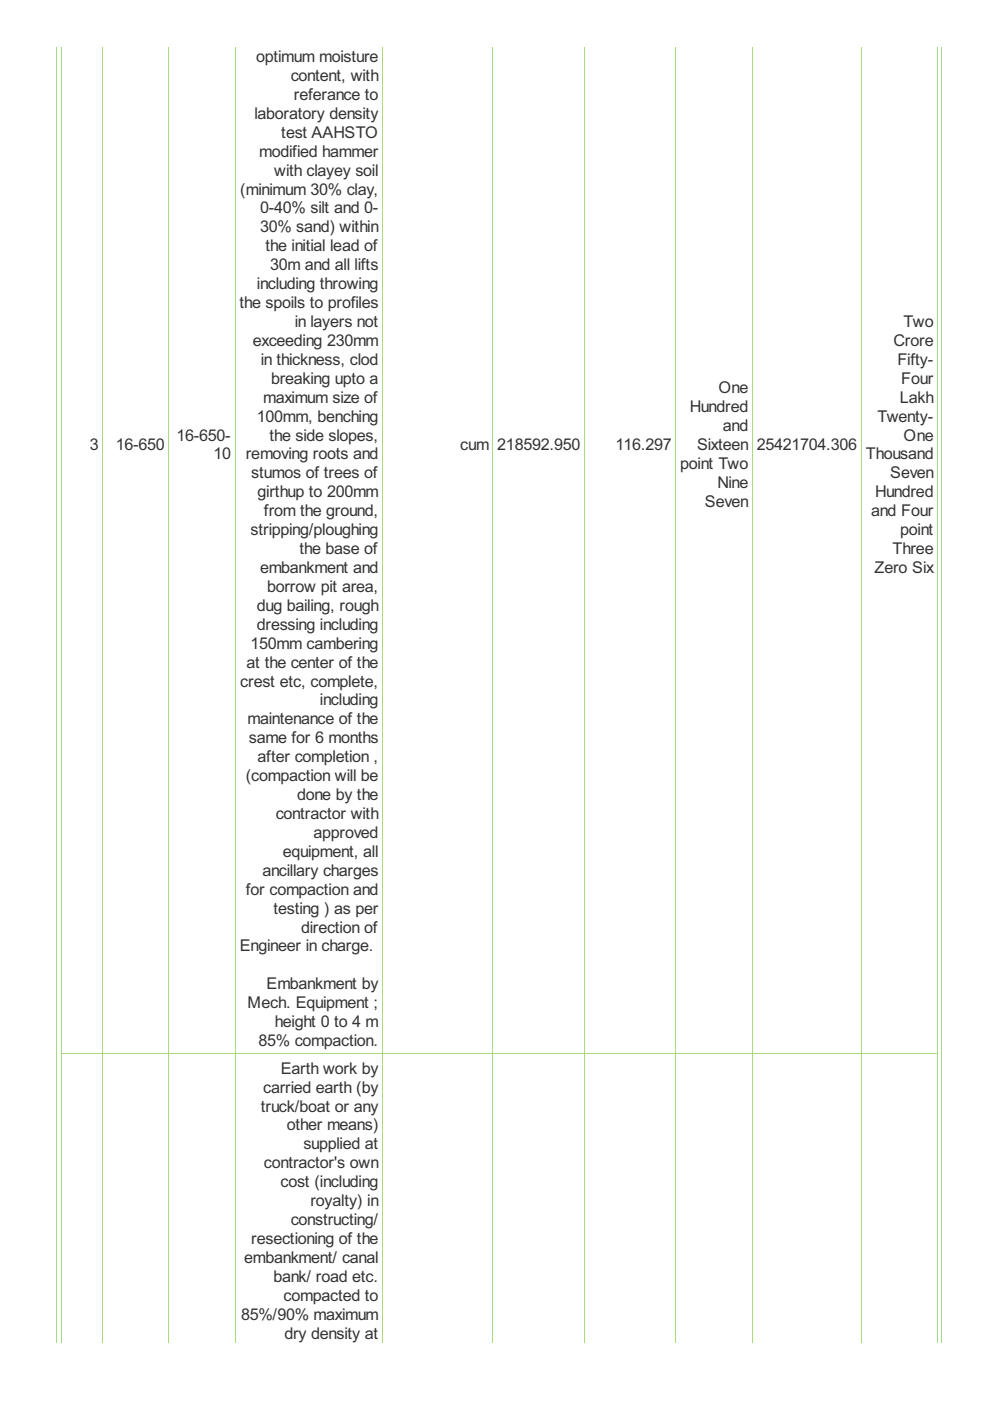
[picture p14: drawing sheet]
<svg xmlns="http://www.w3.org/2000/svg" width="210mm" height="297mm" viewBox="0 0 210 297" stroke-linecap="round" stroke-linejoin="round" font-family="sans-serif">
<defs><g id="words">
<g font-size="3.8" fill="#333">
<text x="54.3" y="13.2">optimum moisture</text>
<text x="61.6" y="17.2">content, with</text>
<text x="62.3" y="21.2">referance to</text>
<text x="54" y="25.2">laboratory density</text>
<text x="59.6" y="29.2">test AAHSTO</text>
<text x="55" y="33.2">modified hammer</text>
<text x="50.9" y="41.3">(minimum 30% clay,</text>
<text x="58.1" y="37.2">with clayey soil</text>
<text x="55.1" y="45.3">0-40% silt and 0-</text>
<text x="55.1" y="49.3">30% sand) within</text>
<text x="56.3" y="53.3">the initial lead of</text>
<text x="57.3" y="57.3">30m and all lifts</text>
<text x="50.8" y="65.3">the spoils to profiles</text>
<text x="54.5" y="61.3">including throwing</text>
<text x="62.5" y="69.3">in layers not</text>
<text x="191.6" y="69.3">Two</text>
<text x="53.6" y="73.3">exceeding 230mm</text>
<text x="55.3" y="77.4">in thickness, clod</text>
<text x="189.4" y="73.3">Crore</text>
<text x="190.3" y="77.4">Fifty-</text>
<text x="57.5" y="81.4">breaking upto a</text>
<text x="152.3" y="83.4">One</text>
<text x="191.1" y="81.4">Four</text>
<text x="54.5" y="89.4">100mm, benching</text>
<text x="55.8" y="85.4">maximum size of</text>
<text x="146.3" y="87.4">Hundred</text>
<text x="186.1" y="89.4">Twenty-</text>
<text x="190.8" y="85.4">Lakh</text>
<text x="19" y="95.4">3</text>
<text x="24.5" y="95.4">16-650</text>
<text x="37.4" y="93.4">16-650-</text>
<text x="57.1" y="93.4">the side slopes,</text>
<text x="97.6" y="95.4">cum</text>
<text x="105.4" y="95.4">218592.950</text>
<text x="130.5" y="95.4">116.297</text>
<text x="147.8" y="95.4">Sixteen</text>
<text x="153.3" y="91.4">and</text>
<text x="160.4" y="95.4">25421704.306</text>
<text x="191.6" y="93.4">One</text>
<text x="45.3" y="97.4">10</text>
<text x="52.1" y="97.4">removing roots and</text>
<text x="53.3" y="101.4">stumos of trees of</text>
<text x="144.2" y="99.4">point Two</text>
<text x="183.6" y="97.4">Thousand</text>
<text x="188.8" y="101.4">Seven</text>
<text x="54.6" y="105.4">girthup to 200mm</text>
<text x="149.5" y="107.5">Seven</text>
<text x="152.1" y="103.4">Nine</text>
<text x="185.6" y="105.4">Hundred</text>
<text x="53.1" y="113.5">stripping/ploughing</text>
<text x="56" y="109.5">from the ground,</text>
<text x="184.7" y="109.5">and Four</text>
<text x="190.9" y="113.5">point</text>
<text x="63.5" y="117.5">the base of</text>
<text x="189.3" y="117.5">Three</text>
<text x="55.1" y="121.5">embankment and</text>
<text x="56.6" y="125.5">borrow pit area,</text>
<text x="185.4" y="121.5">Zero Six</text>
<text x="54.5" y="129.5">dug bailing, rough</text>
<text x="53.1" y="137.5">150mm cambering</text>
<text x="54.5" y="133.5">dressing including</text>
<text x="52.3" y="141.6">at the center of the</text>
<text x="50.9" y="145.6">crest etc, complete,</text>
<text x="67.8" y="149.6">including</text>
<text x="52.5" y="153.6">maintenance of the</text>
<text x="52.8" y="157.6">same for 6 months</text>
<text x="54.6" y="161.6">after completion ,</text>
<text x="52.1" y="165.6">(compaction will be</text>
<text x="58.5" y="173.7">contractor with</text>
<text x="63" y="169.6">done by the</text>
<text x="66.5" y="177.7">approved</text>
<text x="55.6" y="185.7">ancillary charges</text>
<text x="60" y="181.7">equipment, all</text>
<text x="52.1" y="189.7">for compaction and</text>
<text x="58" y="193.7">testing ) as per</text>
<text x="63.8" y="197.7">direction of</text>
<text x="50.8" y="201.7">Engineer in charge.</text>
<text x="56.5" y="209.8">Embankment by</text>
<text x="52.5" y="213.8">Mech. Equipment ;</text>
<text x="54.8" y="221.8">85% compaction.</text>
<text x="58.3" y="217.8">height 0 to 4 m</text>
<text x="59.5" y="227.6">Earth work by</text>
<text x="55.8" y="231.7">carried earth (by</text>
<text x="55.3" y="235.7">truck/boat or any</text>
<text x="60.8" y="239.7">other means)</text>
<text x="64.3" y="243.7">supplied at</text>
<text x="56" y="247.7">contractor's own</text>
<text x="59.5" y="251.7">cost (including</text>
<text x="65.8" y="255.7">royalty) in</text>
<text x="53.3" y="263.8">resectioning of the</text>
<text x="61.6" y="259.7">constructing/</text>
<text x="51.8" y="267.8">embankment/ canal</text>
<text x="58" y="271.8">bank/ road etc.</text>
<text x="60.1" y="275.8">compacted to</text>
<text x="51.1" y="279.8">85%/90% maximum</text>
<text x="60.3" y="283.8">dry density at</text>
</g>
</g></defs>
<g fill="none" stroke="#a8da7f" stroke-width=".21">
<path d="M12.1 9.9v274.8M13.1 9.9v274.8M21.8 9.9v274.8M35.8 9.9v274.8M49.9 9.9v274.8M81.1 9.9v274.8M104.5 9.9v274.8M123.9 9.9v274.8M143.3 9.9v274.8M159.5 9.9v274.8M182.6 9.9v274.8M198.8 9.9v274.8"/>
<path d="M199.6 9.9v274.8M13 223.4h185.9"/>
</g>
<use href="#words"/>
</svg>
